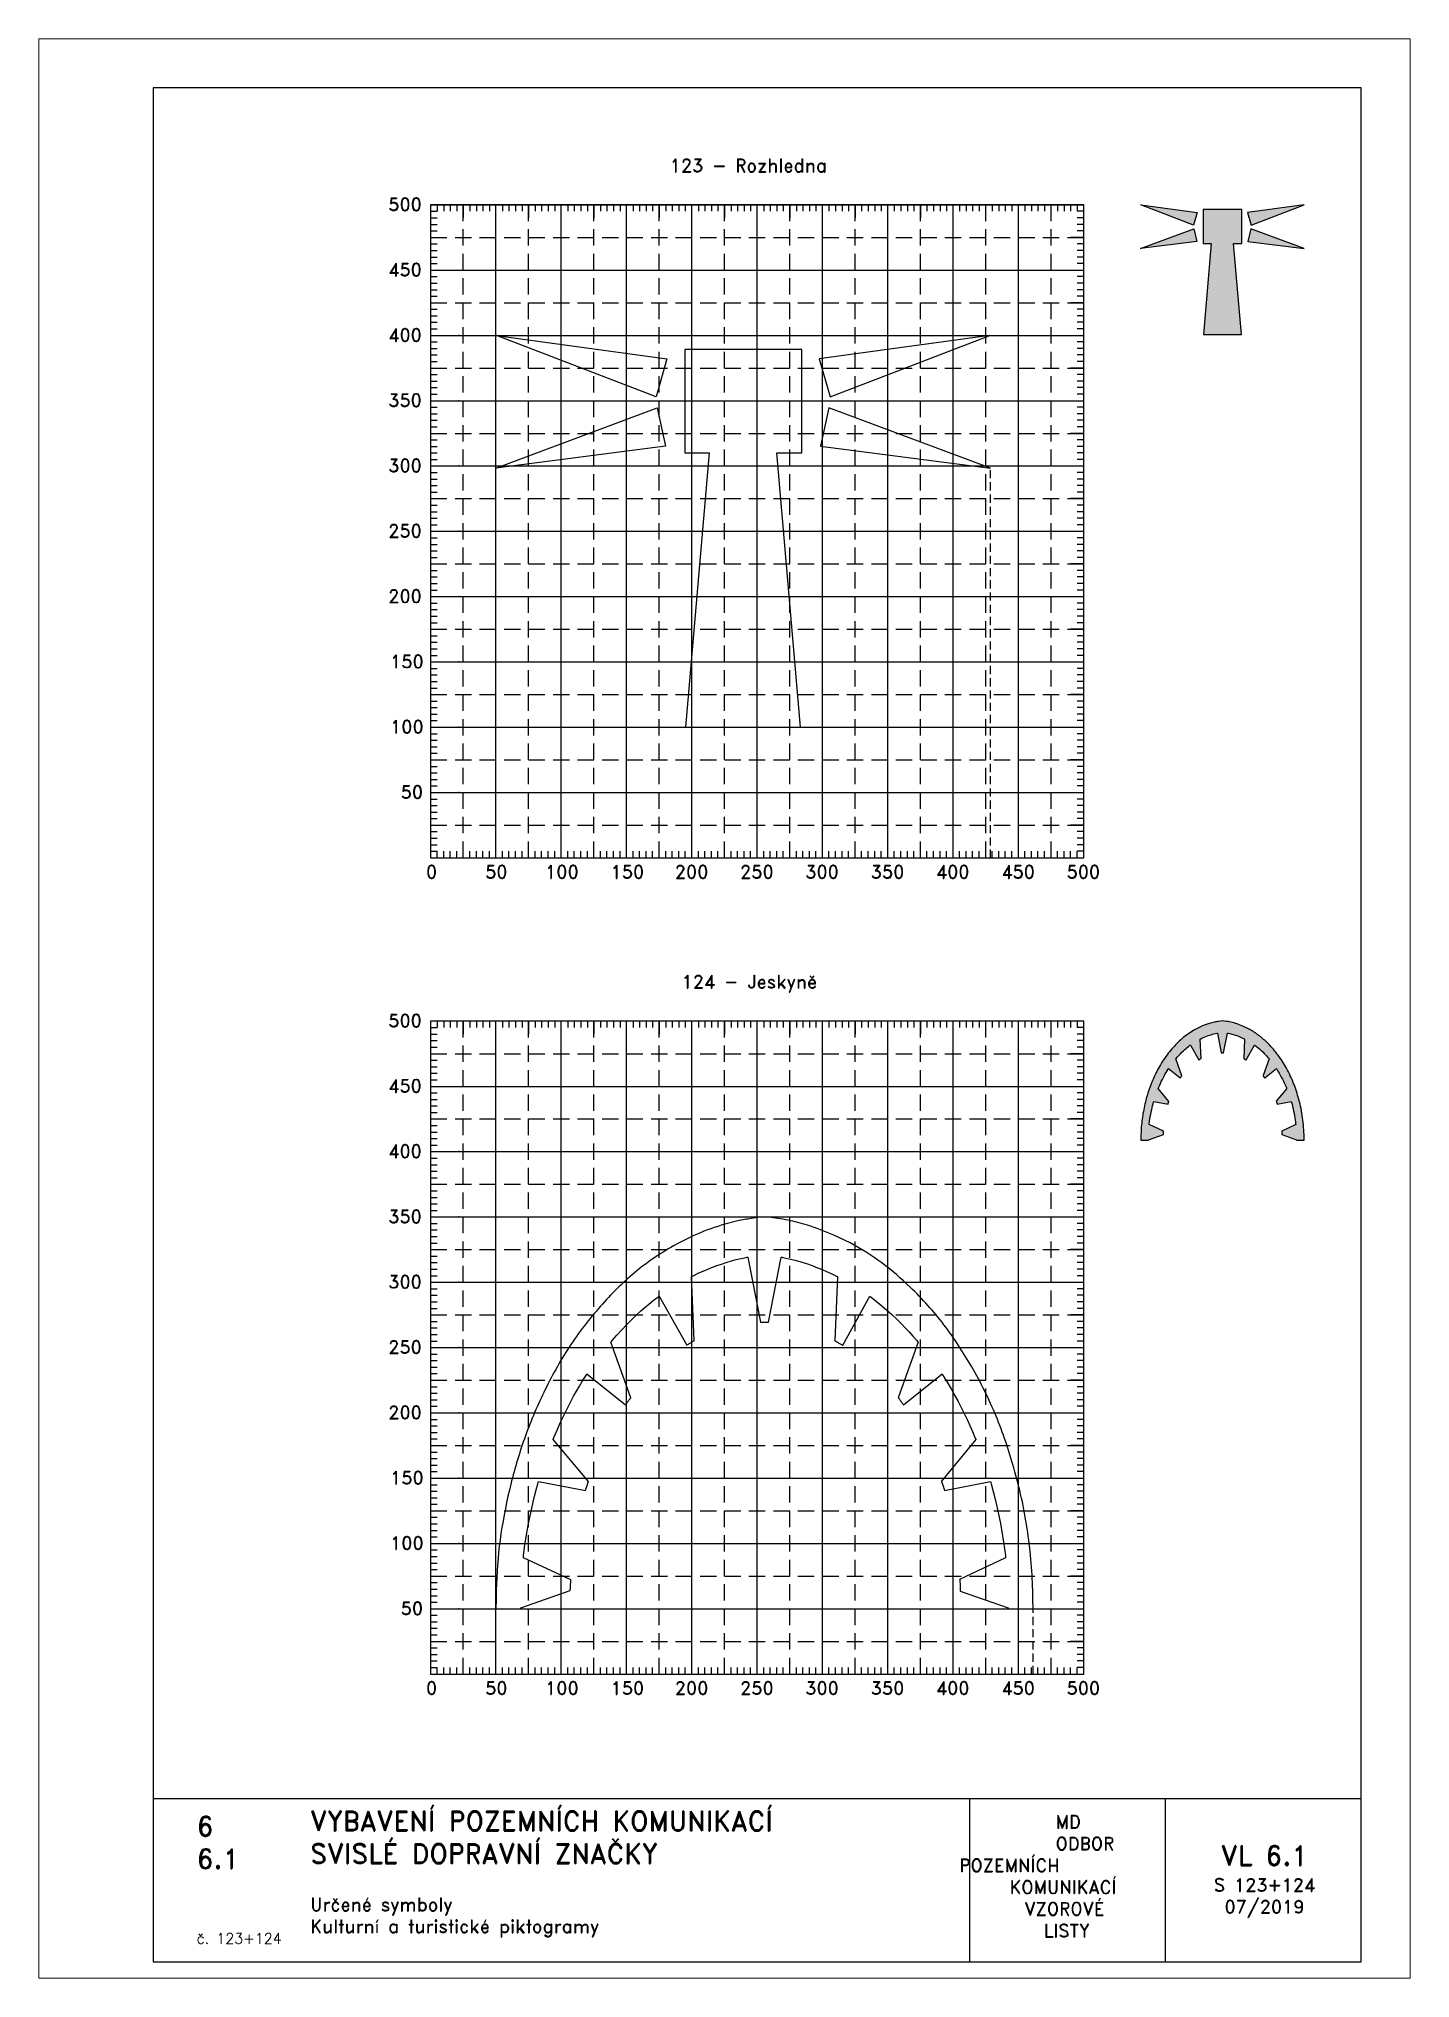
# Paper-space layout '123+124' of a CAD drawing. Header units: millimetres. Extents: x 0 to 210, y 0 to 297.
import ezdxf

# ---------------------------------------------------------------- set-up
doc = ezdxf.new("R2010")
doc.units = ezdxf.units.MM
doc.header["$LTSCALE"] = 5
doc.linetypes.add('ČÁRKOVANÁX2', pattern=[1.5, 1, -0.5])
for name, color, linetype in [('Kóty', 2, 'Continuous'), ('Pomocná', 2, 'Continuous'), ('Rozpiska', 7, 'Continuous'), ('Značka', 7, 'Continuous')]:
    doc.layers.add(name, color=color, linetype=linetype)
doc.layers.add('Rámeček', color=6, linetype='Continuous', plot=False)
doc.styles.get("Standard").update_dxf_attribs({"font": 'romand.shx', "height": 25})

psp = doc.layouts.new('123+124')

# ---------------------------------------------------------------- texts
at = {"layer": 'Kóty', "char_height": 2, "attachment_point": 1}
for s, insert in [('\\pi36.61898;123 - Rozhledna', (60, 278.6)), ('\\pi38.42851;124 - Jeskyně', (60, 153.6))]:
    psp.add_mtext_dynamic_manual_height_columns(s, width=100, gutter_width=125, heights=[0], dxfattribs=dict(at, insert=insert))
at = {"layer": 'Pomocná', "char_height": 2, "attachment_point": 1}
for s, insert in [('\\pi1.41968;500', (52.09, 272.65)), ('\\pi1.41968;450', (52.09, 262.65)), ('\\pi1.41968;400', (52.09, 252.65)), ('\\pi1.41968;350', (52.09, 242.65)), ('\\pi1.41968;300', (52.09, 232.65)), ('\\pi1.41968;250', (52.09, 222.65)), ('\\pi1.41968;200', (52.09, 212.65)), ('\\pi1.70539;150', (52.09, 202.65)), ('\\pi1.70539;100', (52.09, 192.65)), ('\\pi3.32444;50', (52.09, 182.65)), ('\\pi2.6146;0', (56.68, 170.43)), ('\\pi1.66222;50', (66.69, 170.43)), ('\\pi0.85269;100', (76.68, 170.43)), ('\\pi0.85269;150', (86.71, 170.43)), ('\\pi0.70984;200', (96.68, 170.43)), ('\\pi0.70984;250', (106.67, 170.43)), ('\\pi0.70984;300', (116.66, 170.43)), ('\\pi0.70984;350', (126.68, 170.43)), ('\\pi0.70984;400', (136.67, 170.43)), ('\\pi0.70984;450', (146.68, 170.43)), ('\\pi0.70984;500', (156.67, 170.43)), ('\\pi1.41968;500', (52.09, 147.65)), ('\\pi1.41968;450', (52.09, 137.65)), ('\\pi1.41968;400', (52.09, 127.65)), ('\\pi1.41968;350', (52.09, 117.65)), ('\\pi1.41968;300', (52.09, 107.65)), ('\\pi1.41968;250', (52.09, 97.65)), ('\\pi1.41968;200', (52.09, 87.65)), ('\\pi1.70539;150', (52.09, 77.65)), ('\\pi1.70539;100', (52.09, 67.65)), ('\\pi3.32444;50', (52.09, 57.65)), ('\\pi2.6146;0', (56.68, 45.43)), ('\\pi1.66222;50', (66.69, 45.43)), ('\\pi0.85269;100', (76.68, 45.43)), ('\\pi0.85269;150', (86.71, 45.43)), ('\\pi0.70984;200', (96.68, 45.43)), ('\\pi0.70984;250', (106.67, 45.43)), ('\\pi0.70984;300', (116.66, 45.43)), ('\\pi0.70984;350', (126.68, 45.43)), ('\\pi0.70984;400', (136.67, 45.43)), ('\\pi0.70984;450', (146.68, 45.43)), ('\\pi0.70984;500', (156.67, 45.43))]:
    psp.add_mtext_dynamic_manual_height_columns(s, width=6.5625, gutter_width=100, heights=[0], dxfattribs=dict(at, insert=insert))
at = {"layer": 'Rozpiska', "color": 7}
for s, width, heights, insert, char_height, attachment_point in [('6', 149.0422, [0], (24.17, 24.77), 3, 1), ('{\\C6;VYBAVENÍ POZEMNÍCH KOMUNIKACÍ\\P}SVISLÉ DOPRAVNÍ ZNAČKY{\\H1.34524x; }', 149.0422, [0], (41.56, 25.56), 3, 1), ('\\pi14.7414;{\\C6;MD\\P\\pi2.36044;}ODBOR POZEMNÍCH{\\H1.57143x; }\\P\\pi7.69378;KOMUNIKACÍ{\\H1.5x; }\\P\\pi9.97949;{\\C6;VZOROVÉ\\H1.47619x; \\H0.67742x;\\P\\pi12.93187;LISTY\\H1.26984x; }', 33.1018, [0], (140.95, 24.95), 2, 1), ('6.1', 149.0422, [0], (24.17, 19.78), 3, 1), ('{\\H1.5x;\\C6;VL 6.1\\P\\H0.66667x;S 123+124\\H1.66666x; \\H0.6x;\\P07/2019\\H1.80159x; }', 17.5439, [0], (187.69, 14.78), 2, 5), ('{\\C6;Určené symboly\\P}Kulturní a turistické piktogramy{\\H1.83333x; }', 149.0422, [0], (41.56, 12.29), 2, 1), ('{\\C6;č. 123+124}', 18.3305, [2.67], (24.17, 6.88), 1.6, 1)]:
    psp.add_mtext_dynamic_manual_height_columns(s, width=width, gutter_width=100, heights=heights, dxfattribs=dict(at, insert=insert, char_height=char_height, attachment_point=attachment_point))

# ---------------------------------------------------------------- hatches: boundary and pattern name
at = {"layer": 'Značka'}
h = psp.add_hatch(color=249, dxfattribs=at)
h.dxf.hatch_style = 1
h.paths.add_polyline_path([(184.15, 251.73), (182.95, 265.63), (184.22, 265.63), (184.22, 270.86), (178.28, 270.86), (178.28, 265.63), (179.52, 265.63), (178.33, 251.73)])
h.paths.add_polyline_path([(193.74, 271.58), (185.1, 270.39), (185.66, 268.47)])
h.paths.add_polyline_path([(193.78, 264.86), (185.59, 267.91), (185.16, 265.97)])
h.paths.add_polyline_path([(168.74, 271.58), (177.38, 270.39), (176.84, 268.47)])
h.paths.add_polyline_path([(168.72, 264.86), (176.88, 267.91), (177.31, 265.97)])
h = psp.add_hatch(color=249, dxfattribs=at)
h.dxf.hatch_style = 1
edge = h.paths.add_edge_path()
edge.add_line((182.02, 144.73), (182.07, 144.73))
edge.add_line((182.07, 144.73), (182.11, 144.72))
edge.add_line((182.11, 144.72), (182.39, 144.65))
edge.add_line((182.39, 144.65), (182.67, 144.58))
edge.add_line((182.67, 144.58), (182.94, 144.51))
edge.add_line((182.94, 144.51), (183.2, 144.43))
edge.add_line((183.2, 144.43), (183.46, 144.34))
edge.add_line((183.46, 144.34), (183.72, 144.24))
edge.add_line((183.72, 144.24), (183.93, 144.16))
edge.add_line((183.93, 144.16), (184.13, 144.07))
edge.add_line((184.13, 144.07), (184.35, 143.97))
edge.add_line((184.35, 143.97), (184.57, 143.86))
edge.add_line((184.57, 143.86), (184.6, 143.84))
edge.add_line((184.6, 143.84), (184.64, 143.82))
edge.add_line((184.64, 143.82), (184.53, 140.84))
edge.add_line((184.53, 140.84), (184.53, 140.84))
edge.add_line((184.53, 140.84), (184.54, 140.83))
edge.add_line((184.54, 140.83), (184.57, 140.81))
edge.add_line((184.57, 140.81), (184.61, 140.79))
edge.add_line((184.61, 140.79), (184.64, 140.77))
edge.add_line((184.64, 140.77), (184.68, 140.75))
edge.add_line((184.68, 140.75), (184.71, 140.73))
edge.add_line((184.71, 140.73), (184.75, 140.71))
edge.add_line((184.75, 140.71), (184.77, 140.69))
edge.add_line((184.77, 140.69), (184.8, 140.68))
edge.add_line((184.8, 140.68), (184.83, 140.66))
edge.add_line((184.83, 140.66), (184.86, 140.64))
edge.add_line((184.86, 140.64), (184.87, 140.64))
edge.add_line((184.87, 140.64), (184.87, 140.64))
edge.add_line((184.87, 140.64), (184.89, 140.64))
edge.add_line((184.89, 140.64), (186.14, 142.91))
edge.add_line((186.14, 142.91), (186.18, 142.89))
edge.add_line((186.18, 142.89), (186.22, 142.86))
edge.add_line((186.22, 142.86), (186.47, 142.66))
edge.add_line((186.47, 142.66), (186.71, 142.46))
edge.add_line((186.71, 142.46), (186.95, 142.26))
edge.add_line((186.95, 142.26), (187.18, 142.06))
edge.add_line((187.18, 142.06), (187.41, 141.84))
edge.add_line((187.41, 141.84), (187.63, 141.62))
edge.add_line((187.63, 141.62), (187.81, 141.44))
edge.add_line((187.81, 141.44), (187.98, 141.25))
edge.add_line((187.98, 141.25), (188.16, 141.05))
edge.add_line((188.16, 141.05), (188.34, 140.85))
edge.add_line((188.34, 140.85), (188.37, 140.81))
edge.add_line((188.37, 140.81), (188.4, 140.77))
edge.add_line((188.4, 140.77), (187.49, 138.22))
edge.add_line((187.49, 138.22), (187.47, 138.2))
edge.add_line((187.47, 138.2), (187.47, 138.19))
edge.add_line((187.47, 138.19), (187.47, 138.19))
edge.add_line((187.47, 138.19), (187.5, 138.15))
edge.add_line((187.5, 138.15), (187.53, 138.12))
edge.add_line((187.53, 138.12), (187.55, 138.08))
edge.add_line((187.55, 138.08), (187.58, 138.05))
edge.add_line((187.58, 138.05), (187.6, 138.02))
edge.add_line((187.6, 138.02), (187.62, 137.98))
edge.add_line((187.62, 137.98), (187.64, 137.95))
edge.add_line((187.64, 137.95), (187.66, 137.93))
edge.add_line((187.66, 137.93), (187.69, 137.9))
edge.add_line((187.69, 137.9), (187.71, 137.87))
edge.add_line((187.71, 137.87), (187.71, 137.86))
edge.add_line((187.71, 137.86), (187.72, 137.86))
edge.add_line((187.72, 137.86), (189.52, 139.29))
edge.add_line((189.52, 139.29), (189.54, 139.25))
edge.add_line((189.54, 139.25), (189.57, 139.21))
edge.add_line((189.57, 139.21), (189.75, 138.91))
edge.add_line((189.75, 138.91), (189.93, 138.61))
edge.add_line((189.93, 138.61), (190.1, 138.31))
edge.add_line((190.1, 138.31), (190.26, 138.01))
edge.add_line((190.26, 138.01), (190.42, 137.7))
edge.add_line((190.42, 137.7), (190.58, 137.39))
edge.add_line((190.58, 137.39), (190.7, 137.14))
edge.add_line((190.7, 137.14), (190.81, 136.89))
edge.add_line((190.81, 136.89), (190.93, 136.62))
edge.add_line((190.93, 136.62), (191.05, 136.34))
edge.add_line((191.05, 136.34), (191.07, 136.29))
edge.add_line((191.07, 136.29), (191.09, 136.24))
edge.add_line((191.09, 136.24), (189.49, 134.31))
edge.add_line((189.49, 134.31), (189.49, 134.3))
edge.add_line((189.49, 134.3), (189.5, 134.29))
edge.add_line((189.5, 134.29), (189.51, 134.25))
edge.add_line((189.51, 134.25), (189.52, 134.21))
edge.add_line((189.52, 134.21), (189.54, 134.17))
edge.add_line((189.54, 134.17), (189.55, 134.12))
edge.add_line((189.55, 134.12), (189.57, 134.08))
edge.add_line((189.57, 134.08), (189.58, 134.04))
edge.add_line((189.58, 134.04), (189.59, 134))
edge.add_line((189.59, 134), (189.6, 133.97))
edge.add_line((189.6, 133.97), (189.61, 133.93))
edge.add_line((189.61, 133.93), (189.62, 133.89))
edge.add_line((189.62, 133.89), (189.63, 133.88))
edge.add_line((189.63, 133.88), (189.63, 133.87))
edge.add_line((189.63, 133.87), (191.77, 134.28))
edge.add_line((191.77, 134.28), (191.78, 134.23))
edge.add_line((191.78, 134.23), (191.8, 134.18))
edge.add_line((191.8, 134.18), (191.9, 133.83))
edge.add_line((191.9, 133.83), (191.99, 133.47))
edge.add_line((191.99, 133.47), (192.07, 133.12))
edge.add_line((192.07, 133.12), (192.15, 132.76))
edge.add_line((192.15, 132.76), (192.22, 132.41))
edge.add_line((192.22, 132.41), (192.28, 132.05))
edge.add_line((192.28, 132.05), (192.33, 131.76))
edge.add_line((192.33, 131.76), (192.38, 131.47))
edge.add_line((192.38, 131.47), (192.42, 131.15))
edge.add_line((192.42, 131.15), (192.46, 130.84))
edge.add_line((192.46, 130.84), (192.47, 130.79))
edge.add_line((192.47, 130.79), (192.47, 130.73))
edge.add_line((192.47, 130.73), (190.33, 129.73))
edge.add_line((190.33, 129.73), (190.34, 129.72))
edge.add_line((190.34, 129.72), (190.34, 129.71))
edge.add_line((190.34, 129.71), (190.34, 129.66))
edge.add_line((190.34, 129.66), (190.35, 129.6))
edge.add_line((190.35, 129.6), (190.35, 129.54))
edge.add_line((190.35, 129.54), (190.35, 129.49))
edge.add_line((190.35, 129.49), (190.36, 129.44))
edge.add_line((190.36, 129.44), (190.36, 129.38))
edge.add_line((190.36, 129.38), (190.36, 129.34))
edge.add_line((190.36, 129.34), (190.36, 129.29))
edge.add_line((190.36, 129.29), (190.36, 129.25))
edge.add_line((190.36, 129.25), (190.36, 129.2))
edge.add_line((190.36, 129.2), (190.36, 129.19))
edge.add_line((190.36, 129.19), (190.36, 129.18))
edge.add_line((190.36, 129.18), (192.59, 128.41))
edge.add_line((192.59, 128.41), (192.59, 128.4))
edge.add_line((192.59, 128.4), (192.59, 128.39))
edge.add_line((192.59, 128.39), (192.59, 128.39))
edge.add_line((192.59, 128.39), (192.59, 128.38))
edge.add_line((192.59, 128.38), (192.59, 128.37))
edge.add_line((192.59, 128.37), (192.59, 128.36))
edge.add_line((192.59, 128.36), (192.61, 128.36))
edge.add_line((192.61, 128.36), (192.7, 128.36))
edge.add_line((192.7, 128.36), (193.75, 128.36))
edge.add_line((193.75, 128.36), (193.74, 128.79))
edge.add_line((193.74, 128.79), (193.74, 129.22))
edge.add_arc((170.19, 128.56), 23.55, 1.6127, 8.6366)
edge.add_arc((172.27, 128.88), 21.45, 8.6212, 16.3433)
edge.add_arc((173.64, 129.7), 19.91, 15.1974, 22.5486)
edge.add_arc((174.57, 130.09), 18.9, 22.5378, 30.2797)
edge.add_arc((176.03, 131.24), 17.06, 29.4034, 37.2953)
edge.add_arc((177.93, 132.69), 14.67, 37.287, 46.4656)
edge.add_arc((179.04, 134.16), 12.84, 45.5535, 53.3512)
edge.add_arc((180.03, 135.49), 11.18, 53.3484, 62.2822)
edge.add_line((185.23, 145.39), (184.48, 145.76))
edge.add_line((184.48, 145.76), (183.7, 146.07))
edge.add_arc((180.33, 136.71), 9.94, 70.2356, 75.6564)
edge.add_arc((180.74, 138.31), 8.29, 75.654, 82.1479)
edge.add_line((181.87, 146.53), (181.56, 146.57))
edge.add_line((181.56, 146.57), (181.25, 146.6))
edge.add_line((181.25, 146.6), (180.94, 146.57))
edge.add_line((180.94, 146.57), (180.63, 146.53))
edge.add_arc((181.9, 137.82), 8.8, 98.3112, 102.3881)
edge.add_line((180.01, 146.41), (179.4, 146.26))
edge.add_arc((182.19, 136.37), 10.27, 105.7492, 113.3746)
edge.add_arc((182.38, 135.92), 10.76, 113.354, 120.6456)
edge.add_arc((182.78, 134.93), 11.83, 119.8603, 130.5883)
edge.add_arc((184.12, 133.36), 13.88, 130.5607, 139.7171)
edge.add_arc((185.43, 131.86), 15.86, 138.6629, 147.3806)
edge.add_arc((187.22, 130.72), 17.98, 147.3911, 155.0661)
edge.add_arc((188.98, 129.59), 20.05, 154.2744, 160.9667)
edge.add_arc((190.9, 128.93), 22.09, 160.9607, 167.0395)
edge.add_arc((191.27, 128.58), 22.53, 166.3857, 172.3799)
edge.add_arc((189.73, 128.79), 20.97, 172.3965, 178.8263)
edge.add_line((168.77, 129.22), (168.76, 128.79))
edge.add_line((168.76, 128.79), (168.75, 128.36))
edge.add_line((168.75, 128.36), (169.77, 128.36))
edge.add_line((169.77, 128.36), (169.89, 128.36))
edge.add_line((169.89, 128.36), (169.91, 128.36))
edge.add_line((169.91, 128.36), (169.91, 128.37))
edge.add_line((169.91, 128.37), (169.91, 128.38))
edge.add_line((169.91, 128.38), (169.91, 128.38))
edge.add_line((169.91, 128.38), (169.91, 128.39))
edge.add_line((169.91, 128.39), (169.91, 128.39))
edge.add_line((169.91, 128.39), (169.91, 128.4))
edge.add_line((169.91, 128.4), (169.91, 128.4))
edge.add_line((169.91, 128.4), (169.91, 128.41))
edge.add_line((169.91, 128.41), (172.21, 129.21))
edge.add_line((172.21, 129.21), (172.21, 129.21))
edge.add_line((172.21, 129.21), (172.21, 129.22))
edge.add_line((172.21, 129.22), (172.21, 129.27))
edge.add_line((172.21, 129.27), (172.21, 129.32))
edge.add_line((172.21, 129.32), (172.22, 129.38))
edge.add_line((172.22, 129.38), (172.22, 129.43))
edge.add_line((172.22, 129.43), (172.22, 129.48))
edge.add_line((172.22, 129.48), (172.23, 129.53))
edge.add_line((172.23, 129.53), (172.23, 129.57))
edge.add_line((172.23, 129.57), (172.23, 129.61))
edge.add_line((172.23, 129.61), (172.23, 129.65))
edge.add_line((172.23, 129.65), (172.23, 129.69))
edge.add_line((172.23, 129.69), (172.23, 129.7))
edge.add_line((172.23, 129.7), (172.23, 129.71))
edge.add_line((172.23, 129.71), (170.03, 130.73))
edge.add_line((170.03, 130.73), (170.03, 130.79))
edge.add_line((170.03, 130.79), (170.04, 130.84))
edge.add_line((170.04, 130.84), (170.09, 131.23))
edge.add_line((170.09, 131.23), (170.14, 131.61))
edge.add_line((170.14, 131.61), (170.2, 131.97))
edge.add_line((170.2, 131.97), (170.27, 132.34))
edge.add_line((170.27, 132.34), (170.34, 132.69))
edge.add_line((170.34, 132.69), (170.42, 133.05))
edge.add_line((170.42, 133.05), (170.48, 133.33))
edge.add_line((170.48, 133.33), (170.55, 133.6))
edge.add_line((170.55, 133.6), (170.62, 133.89))
edge.add_line((170.62, 133.89), (170.7, 134.18))
edge.add_line((170.7, 134.18), (170.72, 134.23))
edge.add_line((170.72, 134.23), (170.73, 134.28))
edge.add_line((170.73, 134.28), (172.92, 133.87))
edge.add_line((172.92, 133.87), (172.92, 133.88))
edge.add_line((172.92, 133.88), (172.92, 133.89))
edge.add_line((172.92, 133.89), (172.93, 133.93))
edge.add_line((172.93, 133.93), (172.95, 133.97))
edge.add_line((172.95, 133.97), (172.96, 134.01))
edge.add_line((172.96, 134.01), (172.98, 134.05))
edge.add_line((172.98, 134.05), (172.99, 134.1))
edge.add_line((172.99, 134.1), (173, 134.14))
edge.add_line((173, 134.14), (173.02, 134.17))
edge.add_line((173.02, 134.17), (173.03, 134.2))
edge.add_line((173.03, 134.2), (173.04, 134.24))
edge.add_line((173.04, 134.24), (173.05, 134.27))
edge.add_line((173.05, 134.27), (173.05, 134.28))
edge.add_line((173.05, 134.28), (173.05, 134.28))
edge.add_line((173.05, 134.28), (171.41, 136.24))
edge.add_line((171.41, 136.24), (171.43, 136.29))
edge.add_line((171.43, 136.29), (171.45, 136.34))
edge.add_line((171.45, 136.34), (171.59, 136.68))
edge.add_line((171.59, 136.68), (171.74, 137.02))
edge.add_line((171.74, 137.02), (171.89, 137.33))
edge.add_line((171.89, 137.33), (172.05, 137.64))
edge.add_line((172.05, 137.64), (172.2, 137.95))
edge.add_line((172.2, 137.95), (172.37, 138.25))
edge.add_line((172.37, 138.25), (172.5, 138.49))
edge.add_line((172.5, 138.49), (172.64, 138.72))
edge.add_line((172.64, 138.72), (172.78, 138.97))
edge.add_line((172.78, 138.97), (172.93, 139.21))
edge.add_line((172.93, 139.21), (172.96, 139.25))
edge.add_line((172.96, 139.25), (172.98, 139.29))
edge.add_line((172.98, 139.29), (174.78, 137.86))
edge.add_line((174.78, 137.86), (174.79, 137.86))
edge.add_line((174.79, 137.86), (174.79, 137.87))
edge.add_line((174.79, 137.87), (174.82, 137.9))
edge.add_line((174.82, 137.9), (174.85, 137.94))
edge.add_line((174.85, 137.94), (174.87, 137.97))
edge.add_line((174.87, 137.97), (174.89, 138.01))
edge.add_line((174.89, 138.01), (174.92, 138.04))
edge.add_line((174.92, 138.04), (174.94, 138.07))
edge.add_line((174.94, 138.07), (174.96, 138.1))
edge.add_line((174.96, 138.1), (174.98, 138.12))
edge.add_line((174.98, 138.12), (175, 138.14))
edge.add_line((175, 138.14), (175.03, 138.17))
edge.add_line((175.03, 138.17), (175.03, 138.17))
edge.add_line((175.03, 138.17), (175.03, 138.18))
edge.add_line((175.03, 138.18), (174.1, 140.77))
edge.add_line((174.1, 140.77), (174.13, 140.81))
edge.add_line((174.13, 140.81), (174.16, 140.85))
edge.add_line((174.16, 140.85), (174.38, 141.1))
edge.add_line((174.38, 141.1), (174.6, 141.35))
edge.add_line((174.6, 141.35), (174.82, 141.58))
edge.add_line((174.82, 141.58), (175.04, 141.8))
edge.add_line((175.04, 141.8), (175.27, 142.01))
edge.add_line((175.27, 142.01), (175.5, 142.22))
edge.add_line((175.5, 142.22), (175.68, 142.38))
edge.add_line((175.68, 142.38), (175.87, 142.54))
edge.add_line((175.87, 142.54), (176.07, 142.7))
edge.add_line((176.07, 142.7), (176.28, 142.86))
edge.add_line((176.28, 142.86), (176.32, 142.89))
edge.add_line((176.32, 142.89), (176.36, 142.91))
edge.add_line((176.36, 142.91), (177.63, 140.64))
edge.add_line((177.63, 140.64), (177.63, 140.64))
edge.add_line((177.63, 140.64), (177.64, 140.64))
edge.add_line((177.64, 140.64), (177.68, 140.66))
edge.add_line((177.68, 140.66), (177.71, 140.69))
edge.add_line((177.71, 140.69), (177.75, 140.71))
edge.add_line((177.75, 140.71), (177.78, 140.73))
edge.add_line((177.78, 140.73), (177.81, 140.75))
edge.add_line((177.81, 140.75), (177.85, 140.77))
edge.add_line((177.85, 140.77), (177.88, 140.78))
edge.add_line((177.88, 140.78), (177.9, 140.8))
edge.add_line((177.9, 140.8), (177.93, 140.82))
edge.add_line((177.93, 140.82), (177.96, 140.83))
edge.add_line((177.96, 140.83), (177.97, 140.84))
edge.add_line((177.97, 140.84), (177.97, 140.84))
edge.add_line((177.97, 140.84), (177.86, 143.82))
edge.add_line((177.86, 143.82), (177.9, 143.84))
edge.add_line((177.9, 143.84), (177.93, 143.86))
edge.add_line((177.93, 143.86), (178.2, 143.99))
edge.add_line((178.2, 143.99), (178.47, 144.11))
edge.add_line((178.47, 144.11), (178.72, 144.22))
edge.add_line((178.72, 144.22), (178.98, 144.32))
edge.add_line((178.98, 144.32), (179.25, 144.41))
edge.add_line((179.25, 144.41), (179.51, 144.49))
edge.add_line((179.51, 144.49), (179.72, 144.55))
edge.add_line((179.72, 144.55), (179.93, 144.61))
edge.add_line((179.93, 144.61), (180.16, 144.67))
edge.add_line((180.16, 144.67), (180.39, 144.72))
edge.add_line((180.39, 144.72), (180.43, 144.73))
edge.add_line((180.43, 144.73), (180.48, 144.73))
edge.add_line((180.48, 144.73), (181.07, 141.71))
edge.add_line((181.07, 141.71), (181.07, 141.71))
edge.add_line((181.07, 141.71), (181.08, 141.71))
edge.add_line((181.08, 141.71), (181.08, 141.71))
edge.add_line((181.08, 141.71), (181.09, 141.71))
edge.add_line((181.09, 141.71), (181.09, 141.71))
edge.add_line((181.09, 141.71), (181.1, 141.71))
edge.add_line((181.1, 141.71), (181.11, 141.71))
edge.add_line((181.11, 141.71), (181.11, 141.71))
edge.add_line((181.11, 141.71), (181.12, 141.71))
edge.add_line((181.12, 141.71), (181.13, 141.71))
edge.add_line((181.13, 141.71), (181.14, 141.71))
edge.add_line((181.14, 141.71), (181.15, 141.71))
edge.add_line((181.15, 141.71), (181.16, 141.71))
edge.add_line((181.16, 141.71), (181.17, 141.71))
edge.add_line((181.17, 141.71), (181.19, 141.71))
edge.add_line((181.19, 141.71), (181.2, 141.71))
edge.add_line((181.2, 141.71), (181.21, 141.71))
edge.add_line((181.21, 141.71), (181.22, 141.71))
edge.add_line((181.22, 141.71), (181.24, 141.71))
edge.add_line((181.24, 141.71), (181.25, 141.71))
edge.add_line((181.25, 141.71), (181.27, 141.71))
edge.add_line((181.27, 141.71), (181.3, 141.71))
edge.add_line((181.3, 141.71), (181.31, 141.71))
edge.add_line((181.31, 141.71), (181.33, 141.71))
edge.add_line((181.33, 141.71), (181.35, 141.71))
edge.add_line((181.35, 141.71), (181.36, 141.71))
edge.add_line((181.36, 141.71), (181.38, 141.71))
edge.add_line((181.38, 141.71), (181.39, 141.71))
edge.add_line((181.39, 141.71), (181.41, 141.71))
edge.add_line((181.41, 141.71), (181.43, 141.71))
edge.add_line((181.43, 141.71), (182.02, 144.73))

# ---------------------------------------------------------------- linework, layer by layer
for p, q in [((60, 171.58), (65, 171.58)), ((60, 46.58), (65, 46.58))]:
    psp.add_line(p, q)
at = {"layer": 'Kóty'}
psp.add_lwpolyline([(60, 271.58), (160, 271.58), (160, 271.58), (60, 271.58)], close=True, dxfattribs=at)
at = {"layer": 'Pomocná'}
for p, q in [((60, 270.58), (61, 270.58)), ((61, 271.58), (61, 270.58)), ((62, 271.58), (62, 270.58)), ((63, 271.58), (63, 270.58)), ((64, 271.58), (64, 270.58)), ((65, 271.58), (65, 269.58)), ((66, 271.58), (66, 270.58)), ((67, 271.58), (67, 270.58)), ((68, 271.58), (68, 270.58)), ((69, 271.58), (69, 270.58)), ((71, 271.58), (71, 270.58)), ((72, 271.58), (72, 270.58)), ((73, 271.58), (73, 270.58)), ((74, 271.58), (74, 270.58)), ((75, 271.58), (75, 269.58)), ((76, 271.58), (76, 270.58)), ((77, 271.58), (77, 270.58)), ((78, 271.58), (78, 270.58)), ((79, 271.58), (79, 270.58)), ((81, 271.58), (81, 270.58)), ((82, 271.58), (82, 270.58)), ((83, 271.58), (83, 270.58)), ((84, 271.58), (84, 270.58)), ((85, 271.58), (85, 269.58)), ((86, 271.58), (86, 270.58)), ((87, 271.58), (87, 270.58)), ((88, 271.58), (88, 270.58)), ((89, 271.58), (89, 270.58)), ((91, 271.58), (91, 270.58)), ((92, 271.58), (92, 270.58)), ((93, 271.58), (93, 270.58)), ((94, 271.58), (94, 270.58)), ((95, 271.58), (95, 269.58)), ((96, 271.58), (96, 270.58)), ((97, 271.58), (97, 270.58)), ((98, 271.58), (98, 270.58)), ((99, 271.58), (99, 270.58)), ((101, 271.58), (101, 270.58)), ((102, 271.58), (102, 270.58)), ((103, 271.58), (103, 270.58)), ((104, 271.58), (104, 270.58)), ((105, 271.58), (105, 269.58)), ((106, 271.58), (106, 270.58)), ((107, 271.58), (107, 270.58)), ((108, 271.58), (108, 270.58)), ((109, 271.58), (109, 270.58)), ((111, 271.58), (111, 270.58)), ((112, 271.58), (112, 270.58)), ((113, 271.58), (113, 270.58)), ((114, 271.58), (114, 270.58)), ((115, 271.58), (115, 269.58)), ((116, 271.58), (116, 270.58)), ((117, 271.58), (117, 270.58)), ((118, 271.58), (118, 270.58)), ((119, 271.58), (119, 270.58)), ((121, 271.58), (121, 270.58)), ((122, 271.58), (122, 270.58)), ((123, 271.58), (123, 270.58)), ((124, 271.58), (124, 270.58)), ((125, 271.58), (125, 269.58)), ((126, 271.58), (126, 270.58)), ((127, 271.58), (127, 270.58)), ((128, 271.58), (128, 270.58)), ((129, 271.58), (129, 270.58)), ((131, 271.58), (131, 270.58)), ((132, 271.58), (132, 270.58)), ((133, 271.58), (133, 270.58)), ((134, 271.58), (134, 270.58)), ((135, 271.58), (135, 269.58)), ((136, 271.58), (136, 270.58)), ((137, 271.58), (137, 270.58)), ((138, 271.58), (138, 270.58)), ((139, 271.58), (139, 270.58)), ((141, 271.58), (141, 270.58)), ((142, 271.58), (142, 270.58)), ((143, 271.58), (143, 270.58)), ((144, 271.58), (144, 270.58)), ((146, 271.58), (146, 270.58)), ((147, 271.58), (147, 270.58)), ((148, 271.58), (148, 270.58)), ((149, 271.58), (149, 270.58)), ((151, 271.58), (151, 270.58)), ((152, 271.58), (152, 270.58)), ((153, 271.58), (153, 270.58)), ((154, 271.58), (154, 270.58)), ((156, 271.58), (156, 270.58)), ((157, 271.58), (157, 270.58)), ((158, 271.58), (158, 270.58)), ((159, 271.58), (159, 270.58)), ((160, 270.58), (159, 270.58)), ((60, 269.58), (61, 269.58)), ((60, 268.58), (61, 268.58)), ((60, 267.58), (61, 267.58)), ((160, 269.58), (159, 269.58)), ((160, 268.58), (159, 268.58)), ((160, 267.58), (159, 267.58)), ((60, 266.58), (62, 266.58)), ((60, 265.58), (61, 265.58)), ((60, 264.58), (61, 264.58)), ((160, 266.58), (158, 266.58)), ((160, 265.58), (159, 265.58)), ((160, 264.58), (159, 264.58)), ((60, 263.58), (61, 263.58)), ((60, 262.58), (61, 262.58)), ((160, 263.58), (159, 263.58)), ((160, 262.58), (159, 262.58)), ((60, 260.58), (61, 260.58)), ((60, 259.58), (61, 259.58)), ((60, 258.58), (61, 258.58)), ((160, 260.58), (159, 260.58)), ((160, 259.58), (159, 259.58)), ((160, 258.58), (159, 258.58)), ((60, 257.58), (61, 257.58)), ((60, 256.58), (62, 256.58)), ((60, 255.58), (61, 255.58)), ((160, 256.58), (158, 256.58)), ((160, 257.58), (159, 257.58)), ((160, 255.58), (159, 255.58)), ((60, 254.58), (61, 254.58)), ((60, 253.58), (61, 253.58)), ((60, 252.58), (61, 252.58)), ((160, 254.58), (159, 254.58)), ((160, 253.58), (159, 253.58)), ((160, 252.58), (159, 252.58)), ((60, 250.58), (61, 250.58)), ((60, 249.58), (61, 249.58)), ((160, 250.58), (159, 250.58)), ((160, 249.58), (159, 249.58)), ((60, 248.58), (61, 248.58)), ((60, 247.58), (61, 247.58)), ((60, 246.58), (62, 246.58)), ((160, 246.58), (158, 246.58)), ((160, 248.58), (159, 248.58)), ((160, 247.58), (159, 247.58)), ((60, 245.58), (61, 245.58)), ((60, 244.58), (61, 244.58)), ((60, 243.58), (61, 243.58)), ((160, 245.58), (159, 245.58)), ((160, 244.58), (159, 244.58)), ((160, 243.58), (159, 243.58)), ((60, 242.58), (61, 242.58)), ((60, 240.58), (61, 240.58)), ((160, 242.58), (159, 242.58)), ((160, 240.58), (159, 240.58)), ((60, 239.58), (61, 239.58)), ((60, 238.58), (61, 238.58)), ((160, 239.58), (159, 239.58)), ((160, 238.58), (159, 238.58)), ((60, 237.58), (61, 237.58)), ((60, 236.58), (62, 236.58)), ((60, 235.58), (61, 235.58)), ((160, 236.58), (158, 236.58)), ((160, 237.58), (159, 237.58)), ((160, 235.58), (159, 235.58)), ((60, 234.58), (61, 234.58)), ((60, 233.58), (61, 233.58)), ((60, 232.58), (61, 232.58)), ((160, 234.58), (159, 234.58)), ((160, 233.58), (159, 233.58)), ((160, 232.58), (159, 232.58)), ((60, 230.58), (61, 230.58)), ((60, 229.58), (61, 229.58)), ((160, 230.58), (159, 230.58)), ((160, 229.58), (159, 229.58)), ((60, 228.58), (61, 228.58)), ((60, 227.58), (61, 227.58)), ((60, 226.58), (62, 226.58)), ((160, 226.58), (158, 226.58)), ((160, 228.58), (159, 228.58)), ((160, 227.58), (159, 227.58)), ((60, 225.58), (61, 225.58)), ((60, 224.58), (61, 224.58)), ((60, 223.58), (61, 223.58)), ((160, 225.58), (159, 225.58)), ((160, 224.58), (159, 224.58)), ((160, 223.58), (159, 223.58)), ((60, 222.58), (61, 222.58)), ((60, 220.58), (61, 220.58)), ((160, 222.58), (159, 222.58)), ((160, 220.58), (159, 220.58)), ((60, 219.58), (61, 219.58)), ((60, 218.58), (61, 218.58)), ((60, 217.58), (61, 217.58)), ((160, 219.58), (159, 219.58)), ((160, 218.58), (159, 218.58)), ((160, 217.58), (159, 217.58)), ((60, 216.58), (62, 216.58)), ((60, 215.58), (61, 215.58)), ((60, 214.58), (61, 214.58)), ((160, 216.58), (158, 216.58)), ((160, 215.58), (159, 215.58)), ((160, 214.58), (159, 214.58)), ((60, 213.58), (61, 213.58)), ((60, 212.58), (61, 212.58)), ((160, 213.58), (159, 213.58)), ((160, 212.58), (159, 212.58)), ((60, 210.58), (61, 210.58)), ((60, 209.58), (61, 209.58)), ((60, 208.58), (61, 208.58)), ((160, 210.58), (159, 210.58)), ((160, 209.58), (159, 209.58)), ((160, 208.58), (159, 208.58)), ((60, 207.58), (61, 207.58)), ((60, 206.58), (62, 206.58)), ((60, 205.58), (61, 205.58)), ((160, 206.58), (158, 206.58)), ((160, 207.58), (159, 207.58)), ((160, 205.58), (159, 205.58)), ((60, 204.58), (61, 204.58)), ((60, 203.58), (61, 203.58)), ((60, 202.58), (61, 202.58)), ((160, 204.58), (159, 204.58)), ((160, 203.58), (159, 203.58)), ((160, 202.58), (159, 202.58)), ((60, 200.58), (61, 200.58)), ((60, 199.58), (61, 199.58)), ((160, 200.58), (159, 200.58)), ((160, 199.58), (159, 199.58)), ((60, 198.58), (61, 198.58)), ((60, 197.58), (61, 197.58)), ((60, 196.58), (62, 196.58)), ((160, 196.58), (158, 196.58)), ((160, 198.58), (159, 198.58)), ((160, 197.58), (159, 197.58)), ((60, 195.58), (61, 195.58)), ((60, 194.58), (61, 194.58)), ((60, 193.58), (61, 193.58)), ((160, 195.58), (159, 195.58)), ((160, 194.58), (159, 194.58)), ((160, 193.58), (159, 193.58)), ((60, 192.58), (61, 192.58)), ((60, 190.58), (61, 190.58)), ((160, 192.58), (159, 192.58)), ((160, 190.58), (159, 190.58)), ((60, 189.58), (61, 189.58)), ((60, 188.58), (61, 188.58)), ((60, 187.58), (61, 187.58)), ((160, 189.58), (159, 189.58)), ((160, 188.58), (159, 188.58)), ((160, 187.58), (159, 187.58)), ((60, 186.58), (62, 186.58)), ((60, 185.58), (61, 185.58)), ((60, 184.58), (61, 184.58)), ((160, 186.58), (158, 186.58)), ((160, 185.58), (159, 185.58)), ((160, 184.58), (159, 184.58)), ((60, 183.58), (61, 183.58)), ((60, 182.58), (61, 182.58)), ((160, 183.58), (159, 183.58)), ((160, 182.58), (159, 182.58)), ((60, 180.58), (61, 180.58)), ((60, 179.58), (61, 179.58)), ((60, 178.58), (61, 178.58)), ((160, 180.58), (159, 180.58)), ((160, 179.58), (159, 179.58)), ((160, 178.58), (159, 178.58)), ((60, 177.58), (61, 177.58)), ((60, 176.58), (62, 176.58)), ((60, 175.58), (61, 175.58)), ((160, 176.58), (158, 176.58)), ((160, 177.58), (159, 177.58)), ((160, 175.58), (159, 175.58)), ((60, 174.58), (61, 174.58)), ((60, 173.58), (61, 173.58)), ((60, 172.58), (61, 172.58)), ((61, 171.58), (61, 172.58)), ((62, 171.58), (62, 172.58)), ((63, 171.58), (63, 172.58)), ((64, 171.58), (64, 172.58)), ((65, 171.58), (65, 173.58)), ((66, 171.58), (66, 172.58)), ((67, 171.58), (67, 172.58)), ((68, 171.58), (68, 172.58)), ((69, 171.58), (69, 172.58)), ((71, 171.58), (71, 172.58)), ((72, 171.58), (72, 172.58)), ((73, 171.58), (73, 172.58)), ((74, 171.58), (74, 172.58)), ((75, 171.58), (75, 173.58)), ((76, 171.58), (76, 172.58)), ((77, 171.58), (77, 172.58)), ((78, 171.58), (78, 172.58)), ((79, 171.58), (79, 172.58)), ((81, 171.58), (81, 172.58)), ((82, 171.58), (82, 172.58)), ((83, 171.58), (83, 172.58)), ((84, 171.58), (84, 172.58)), ((85, 171.58), (85, 173.58)), ((86, 171.58), (86, 172.58)), ((87, 171.58), (87, 172.58)), ((88, 171.58), (88, 172.58)), ((89, 171.58), (89, 172.58)), ((91, 171.58), (91, 172.58)), ((92, 171.58), (92, 172.58)), ((93, 171.58), (93, 172.58)), ((94, 171.58), (94, 172.58)), ((95, 171.58), (95, 173.58)), ((96, 171.58), (96, 172.58)), ((97, 171.58), (97, 172.58)), ((98, 171.58), (98, 172.58)), ((99, 171.58), (99, 172.58)), ((101, 171.58), (101, 172.58)), ((102, 171.58), (102, 172.58)), ((103, 171.58), (103, 172.58)), ((104, 171.58), (104, 172.58)), ((105, 171.58), (105, 173.58)), ((106, 171.58), (106, 172.58)), ((107, 171.58), (107, 172.58)), ((108, 171.58), (108, 172.58)), ((109, 171.58), (109, 172.58)), ((111, 171.58), (111, 172.58)), ((112, 171.58), (112, 172.58)), ((113, 171.58), (113, 172.58)), ((114, 171.58), (114, 172.58)), ((115, 171.58), (115, 173.58)), ((116, 171.58), (116, 172.58)), ((117, 171.58), (117, 172.58)), ((118, 171.58), (118, 172.58)), ((119, 171.58), (119, 172.58)), ((121, 171.58), (121, 172.58)), ((122, 171.58), (122, 172.58)), ((123, 171.58), (123, 172.58)), ((124, 171.58), (124, 172.58)), ((125, 171.58), (125, 173.58)), ((126, 171.58), (126, 172.58)), ((127, 171.58), (127, 172.58)), ((128, 171.58), (128, 172.58)), ((129, 171.58), (129, 172.58)), ((131, 171.58), (131, 172.58)), ((132, 171.58), (132, 172.58)), ((133, 171.58), (133, 172.58)), ((134, 171.58), (134, 172.58)), ((135, 171.58), (135, 173.58)), ((136, 171.58), (136, 172.58)), ((137, 171.58), (137, 172.58)), ((138, 171.58), (138, 172.58)), ((139, 171.58), (139, 172.58)), ((141, 171.58), (141, 172.58)), ((142, 171.58), (142, 172.58)), ((143, 171.58), (143, 172.58)), ((144, 171.58), (144, 172.58)), ((145, 171.58), (145, 173.58)), ((146, 171.58), (146, 172.58)), ((147, 171.58), (147, 172.58)), ((148, 171.58), (148, 172.58)), ((149, 171.58), (149, 172.58)), ((151, 171.58), (151, 172.58)), ((152, 171.58), (152, 172.58)), ((153, 171.58), (153, 172.58)), ((154, 171.58), (154, 172.58)), ((155, 171.58), (155, 173.58)), ((156, 171.58), (156, 172.58)), ((157, 171.58), (157, 172.58)), ((158, 171.58), (158, 172.58)), ((160, 174.58), (159, 174.58)), ((160, 173.58), (159, 173.58)), ((160, 172.58), (159, 172.58)), ((159, 171.58), (159, 172.58)), ((60, 145.58), (61, 145.58)), ((61, 146.58), (61, 145.58)), ((62, 146.58), (62, 145.58)), ((63, 146.58), (63, 145.58)), ((64, 146.58), (64, 145.58)), ((65, 146.58), (65, 144.58)), ((66, 146.58), (66, 145.58)), ((67, 146.58), (67, 145.58)), ((68, 146.58), (68, 145.58)), ((69, 146.58), (69, 145.58)), ((71, 146.58), (71, 145.58)), ((72, 146.58), (72, 145.58)), ((73, 146.58), (73, 145.58)), ((74, 146.58), (74, 145.58)), ((75, 146.58), (75, 144.58)), ((76, 146.58), (76, 145.58)), ((77, 146.58), (77, 145.58)), ((78, 146.58), (78, 145.58)), ((79, 146.58), (79, 145.58)), ((81, 146.58), (81, 145.58)), ((82, 146.58), (82, 145.58)), ((83, 146.58), (83, 145.58)), ((84, 146.58), (84, 145.58)), ((85, 146.58), (85, 144.58)), ((86, 146.58), (86, 145.58)), ((87, 146.58), (87, 145.58)), ((88, 146.58), (88, 145.58)), ((89, 146.58), (89, 145.58)), ((91, 146.58), (91, 145.58)), ((92, 146.58), (92, 145.58)), ((93, 146.58), (93, 145.58)), ((94, 146.58), (94, 145.58)), ((95, 146.58), (95, 144.58)), ((96, 146.58), (96, 145.58)), ((97, 146.58), (97, 145.58)), ((98, 146.58), (98, 145.58)), ((99, 146.58), (99, 145.58)), ((101, 146.58), (101, 145.58)), ((102, 146.58), (102, 145.58)), ((103, 146.58), (103, 145.58)), ((104, 146.58), (104, 145.58)), ((105, 146.58), (105, 144.58)), ((106, 146.58), (106, 145.58)), ((107, 146.58), (107, 145.58)), ((108, 146.58), (108, 145.58)), ((109, 146.58), (109, 145.58)), ((111, 146.58), (111, 145.58)), ((112, 146.58), (112, 145.58)), ((113, 146.58), (113, 145.58)), ((114, 146.58), (114, 145.58)), ((115, 146.58), (115, 144.58)), ((116, 146.58), (116, 145.58)), ((117, 146.58), (117, 145.58)), ((118, 146.58), (118, 145.58)), ((119, 146.58), (119, 145.58)), ((121, 146.58), (121, 145.58)), ((122, 146.58), (122, 145.58)), ((123, 146.58), (123, 145.58)), ((124, 146.58), (124, 145.58)), ((125, 146.58), (125, 144.58)), ((126, 146.58), (126, 145.58)), ((127, 146.58), (127, 145.58)), ((128, 146.58), (128, 145.58)), ((129, 146.58), (129, 145.58)), ((131, 146.58), (131, 145.58)), ((132, 146.58), (132, 145.58)), ((133, 146.58), (133, 145.58)), ((134, 146.58), (134, 145.58)), ((135, 146.58), (135, 144.58)), ((136, 146.58), (136, 145.58)), ((137, 146.58), (137, 145.58)), ((138, 146.58), (138, 145.58)), ((139, 146.58), (139, 145.58)), ((141, 146.58), (141, 145.58)), ((142, 146.58), (142, 145.58)), ((143, 146.58), (143, 145.58)), ((144, 146.58), (144, 145.58)), ((146, 146.58), (146, 145.58)), ((147, 146.58), (147, 145.58)), ((148, 146.58), (148, 145.58)), ((149, 146.58), (149, 145.58)), ((151, 146.58), (151, 145.58)), ((152, 146.58), (152, 145.58)), ((153, 146.58), (153, 145.58)), ((154, 146.58), (154, 145.58)), ((156, 146.58), (156, 145.58)), ((157, 146.58), (157, 145.58)), ((158, 146.58), (158, 145.58)), ((159, 146.58), (159, 145.58)), ((160, 145.58), (159, 145.58)), ((60, 144.58), (61, 144.58)), ((60, 143.58), (61, 143.58)), ((60, 142.58), (61, 142.58)), ((160, 144.58), (159, 144.58)), ((160, 143.58), (159, 143.58)), ((160, 142.58), (159, 142.58)), ((60, 141.58), (62, 141.58)), ((60, 140.58), (61, 140.58)), ((160, 141.58), (158, 141.58)), ((160, 140.58), (159, 140.58)), ((60, 139.58), (61, 139.58)), ((60, 138.58), (61, 138.58)), ((60, 137.58), (61, 137.58)), ((160, 139.58), (159, 139.58)), ((160, 138.58), (159, 138.58)), ((160, 137.58), (159, 137.58)), ((60, 135.58), (61, 135.58)), ((60, 134.58), (61, 134.58)), ((160, 135.58), (159, 135.58)), ((160, 134.58), (159, 134.58)), ((60, 133.58), (61, 133.58)), ((60, 132.58), (61, 132.58)), ((60, 131.58), (62, 131.58)), ((160, 131.58), (158, 131.58)), ((160, 133.58), (159, 133.58)), ((160, 132.58), (159, 132.58)), ((60, 130.58), (61, 130.58)), ((60, 129.58), (61, 129.58)), ((60, 128.58), (61, 128.58)), ((160, 130.58), (159, 130.58)), ((160, 129.58), (159, 129.58)), ((160, 128.58), (159, 128.58)), ((60, 127.58), (61, 127.58)), ((60, 125.58), (61, 125.58)), ((160, 127.58), (159, 127.58)), ((160, 125.58), (159, 125.58)), ((60, 124.58), (61, 124.58)), ((60, 123.58), (61, 123.58)), ((60, 122.58), (61, 122.58)), ((160, 124.58), (159, 124.58)), ((160, 123.58), (159, 123.58)), ((160, 122.58), (159, 122.58)), ((60, 121.58), (62, 121.58)), ((60, 120.58), (61, 120.58)), ((60, 119.58), (61, 119.58)), ((160, 121.58), (158, 121.58)), ((160, 120.58), (159, 120.58)), ((160, 119.58), (159, 119.58)), ((60, 118.58), (61, 118.58)), ((60, 117.58), (61, 117.58)), ((160, 118.58), (159, 118.58)), ((160, 117.58), (159, 117.58)), ((60, 115.58), (61, 115.58)), ((60, 114.58), (61, 114.58)), ((60, 113.58), (61, 113.58)), ((160, 115.58), (159, 115.58)), ((160, 114.58), (159, 114.58)), ((160, 113.58), (159, 113.58)), ((60, 112.58), (61, 112.58)), ((60, 111.58), (62, 111.58)), ((60, 110.58), (61, 110.58)), ((160, 111.58), (158, 111.58)), ((160, 112.58), (159, 112.58)), ((160, 110.58), (159, 110.58)), ((60, 109.58), (61, 109.58)), ((60, 108.58), (61, 108.58)), ((60, 107.58), (61, 107.58)), ((160, 109.58), (159, 109.58)), ((160, 108.58), (159, 108.58)), ((160, 107.58), (159, 107.58)), ((60, 105.58), (61, 105.58)), ((60, 104.58), (61, 104.58)), ((160, 105.58), (159, 105.58)), ((160, 104.58), (159, 104.58)), ((60, 103.58), (61, 103.58)), ((60, 102.58), (61, 102.58)), ((60, 101.58), (62, 101.58)), ((160, 101.58), (158, 101.58)), ((160, 103.58), (159, 103.58)), ((160, 102.58), (159, 102.58)), ((60, 100.58), (61, 100.58)), ((60, 99.58), (61, 99.58)), ((60, 98.58), (61, 98.58)), ((160, 100.58), (159, 100.58)), ((160, 99.58), (159, 99.58)), ((160, 98.58), (159, 98.58)), ((60, 97.58), (61, 97.58)), ((60, 95.58), (61, 95.58)), ((160, 97.58), (159, 97.58)), ((160, 95.58), (159, 95.58)), ((60, 94.58), (61, 94.58)), ((60, 93.58), (61, 93.58)), ((60, 92.58), (61, 92.58)), ((160, 94.58), (159, 94.58)), ((160, 93.58), (159, 93.58)), ((160, 92.58), (159, 92.58)), ((60, 91.58), (62, 91.58)), ((60, 90.58), (61, 90.58)), ((60, 89.58), (61, 89.58)), ((160, 91.58), (158, 91.58)), ((160, 90.58), (159, 90.58)), ((160, 89.58), (159, 89.58)), ((60, 88.58), (61, 88.58)), ((60, 87.58), (61, 87.58)), ((160, 88.58), (159, 88.58)), ((160, 87.58), (159, 87.58)), ((60, 85.58), (61, 85.58)), ((60, 84.58), (61, 84.58)), ((60, 83.58), (61, 83.58)), ((160, 85.58), (159, 85.58)), ((160, 84.58), (159, 84.58)), ((160, 83.58), (159, 83.58)), ((60, 82.58), (61, 82.58)), ((60, 81.58), (62, 81.58)), ((60, 80.58), (61, 80.58)), ((160, 81.58), (158, 81.58)), ((160, 82.58), (159, 82.58)), ((160, 80.58), (159, 80.58)), ((60, 79.58), (61, 79.58)), ((60, 78.58), (61, 78.58)), ((60, 77.58), (61, 77.58)), ((160, 79.58), (159, 79.58)), ((160, 78.58), (159, 78.58)), ((160, 77.58), (159, 77.58)), ((60, 75.58), (61, 75.58)), ((60, 74.58), (61, 74.58)), ((160, 75.58), (159, 75.58)), ((160, 74.58), (159, 74.58)), ((60, 73.58), (61, 73.58)), ((60, 72.58), (61, 72.58)), ((60, 71.58), (62, 71.58)), ((160, 71.58), (158, 71.58)), ((160, 73.58), (159, 73.58)), ((160, 72.58), (159, 72.58)), ((60, 70.58), (61, 70.58)), ((60, 69.58), (61, 69.58)), ((60, 68.58), (61, 68.58)), ((160, 70.58), (159, 70.58)), ((160, 69.58), (159, 69.58)), ((160, 68.58), (159, 68.58)), ((60, 67.58), (61, 67.58)), ((60, 65.58), (61, 65.58)), ((160, 67.58), (159, 67.58)), ((160, 65.58), (159, 65.58)), ((60, 64.58), (61, 64.58)), ((60, 63.58), (61, 63.58)), ((60, 62.58), (61, 62.58)), ((160, 64.58), (159, 64.58)), ((160, 63.58), (159, 63.58)), ((160, 62.58), (159, 62.58)), ((60, 61.58), (62, 61.58)), ((60, 60.58), (61, 60.58)), ((60, 59.58), (61, 59.58)), ((160, 61.58), (158, 61.58)), ((160, 60.58), (159, 60.58)), ((160, 59.58), (159, 59.58)), ((60, 58.58), (61, 58.58)), ((60, 57.58), (61, 57.58)), ((65, 56.58), (135.19, 56.58)), ((160, 58.58), (159, 58.58)), ((160, 57.58), (159, 57.58)), ((60, 55.58), (61, 55.58)), ((60, 54.58), (61, 54.58)), ((60, 53.58), (61, 53.58)), ((160, 55.58), (159, 55.58)), ((160, 54.58), (159, 54.58)), ((160, 53.58), (159, 53.58)), ((60, 52.58), (61, 52.58)), ((60, 51.58), (62, 51.58)), ((60, 50.58), (61, 50.58)), ((160, 51.58), (158, 51.58)), ((160, 52.58), (159, 52.58)), ((160, 50.58), (159, 50.58)), ((60, 49.58), (61, 49.58)), ((60, 48.58), (61, 48.58)), ((60, 47.58), (61, 47.58)), ((61, 46.58), (61, 47.58)), ((62, 46.58), (62, 47.58)), ((63, 46.58), (63, 47.58)), ((64, 46.58), (64, 47.58)), ((65, 46.58), (65, 48.58)), ((66, 46.58), (66, 47.58)), ((67, 46.58), (67, 47.58)), ((68, 46.58), (68, 47.58)), ((69, 46.58), (69, 47.58)), ((71, 46.58), (71, 47.58)), ((72, 46.58), (72, 47.58)), ((73, 46.58), (73, 47.58)), ((74, 46.58), (74, 47.58)), ((75, 46.58), (75, 48.58)), ((76, 46.58), (76, 47.58)), ((77, 46.58), (77, 47.58)), ((78, 46.58), (78, 47.58)), ((79, 46.58), (79, 47.58)), ((81, 46.58), (81, 47.58)), ((82, 46.58), (82, 47.58)), ((83, 46.58), (83, 47.58)), ((84, 46.58), (84, 47.58)), ((85, 46.58), (85, 48.58)), ((86, 46.58), (86, 47.58)), ((87, 46.58), (87, 47.58)), ((88, 46.58), (88, 47.58)), ((89, 46.58), (89, 47.58)), ((91, 46.58), (91, 47.58)), ((92, 46.58), (92, 47.58)), ((93, 46.58), (93, 47.58)), ((94, 46.58), (94, 47.58)), ((95, 46.58), (95, 48.58)), ((96, 46.58), (96, 47.58)), ((97, 46.58), (97, 47.58)), ((98, 46.58), (98, 47.58)), ((99, 46.58), (99, 47.58)), ((101, 46.58), (101, 47.58)), ((102, 46.58), (102, 47.58)), ((103, 46.58), (103, 47.58)), ((104, 46.58), (104, 47.58)), ((105, 46.58), (105, 48.58)), ((106, 46.58), (106, 47.58)), ((107, 46.58), (107, 47.58)), ((108, 46.58), (108, 47.58)), ((109, 46.58), (109, 47.58)), ((111, 46.58), (111, 47.58)), ((112, 46.58), (112, 47.58)), ((113, 46.58), (113, 47.58)), ((114, 46.58), (114, 47.58)), ((115, 46.58), (115, 48.58)), ((116, 46.58), (116, 47.58)), ((117, 46.58), (117, 47.58)), ((118, 46.58), (118, 47.58)), ((119, 46.58), (119, 47.58)), ((121, 46.58), (121, 47.58)), ((122, 46.58), (122, 47.58)), ((123, 46.58), (123, 47.58)), ((124, 46.58), (124, 47.58)), ((125, 46.58), (125, 48.58)), ((126, 46.58), (126, 47.58)), ((127, 46.58), (127, 47.58)), ((128, 46.58), (128, 47.58)), ((129, 46.58), (129, 47.58)), ((131, 46.58), (131, 47.58)), ((132, 46.58), (132, 47.58)), ((133, 46.58), (133, 47.58)), ((134, 46.58), (134, 47.58)), ((135, 46.58), (135, 48.58)), ((136, 46.58), (136, 47.58)), ((137, 46.58), (137, 47.58)), ((138, 46.58), (138, 47.58)), ((139, 46.58), (139, 47.58)), ((141, 46.58), (141, 47.58)), ((142, 46.58), (142, 47.58)), ((143, 46.58), (143, 47.58)), ((144, 46.58), (144, 47.58)), ((145, 46.58), (145, 48.58)), ((146, 46.58), (146, 47.58)), ((147, 46.58), (147, 47.58)), ((148, 46.58), (148, 47.58)), ((149, 46.58), (149, 47.58)), ((151, 46.58), (151, 47.58)), ((152, 46.58), (152, 47.58)), ((153, 46.58), (153, 47.58)), ((154, 46.58), (154, 47.58)), ((155, 46.58), (155, 48.58)), ((156, 46.58), (156, 47.58)), ((157, 46.58), (157, 47.58)), ((158, 46.58), (158, 47.58)), ((160, 49.58), (159, 49.58)), ((160, 48.58), (159, 48.58)), ((160, 47.58), (159, 47.58)), ((159, 46.58), (159, 47.58))]:
    psp.add_line(p, q, dxfattribs=at)
at = {"layer": 'Pomocná', "linetype": 'ČÁRKOVANÁX2', "ltscale": 0.5}
for p, q in [((65, 171.58), (65, 271.58)), ((75, 171.58), (75, 271.58)), ((85, 171.58), (85, 271.58)), ((95, 171.58), (95, 271.58)), ((105, 171.58), (105, 271.58)), ((115, 171.58), (115, 271.58)), ((125, 171.58), (125, 271.58)), ((135, 171.58), (135, 271.58)), ((145, 171.58), (145, 271.58)), ((155, 171.58), (155, 271.58)), ((60, 266.58), (160, 266.58)), ((60, 256.58), (160, 256.58)), ((60, 246.58), (160, 246.58)), ((60, 236.58), (160, 236.58)), ((60, 226.58), (160, 226.58)), ((60, 216.58), (160, 216.58)), ((60, 206.58), (160, 206.58)), ((60, 196.58), (160, 196.58)), ((60, 186.58), (160, 186.58)), ((60, 176.58), (160, 176.58)), ((65, 46.58), (65, 146.58)), ((75, 46.58), (75, 146.58)), ((85, 46.58), (85, 146.58)), ((95, 46.58), (95, 146.58)), ((105, 46.58), (105, 146.58)), ((115, 46.58), (115, 146.58)), ((125, 46.58), (125, 146.58)), ((135, 46.58), (135, 146.58)), ((145, 46.58), (145, 146.58)), ((155, 46.58), (155, 146.58)), ((60, 141.58), (160, 141.58)), ((60, 131.58), (160, 131.58)), ((60, 121.58), (160, 121.58)), ((60, 111.58), (160, 111.58)), ((60, 101.58), (160, 101.58)), ((60, 91.58), (160, 91.58)), ((60, 81.58), (160, 81.58)), ((60, 71.58), (160, 71.58)), ((60, 61.58), (160, 61.58)), ((60, 51.58), (160, 51.58))]:
    psp.add_line(p, q, dxfattribs=at)
at = {"layer": 'Pomocná', "color": 6}
for p, q in [((70, 171.58), (70, 271.58)), ((80, 171.58), (80, 271.58)), ((90, 171.58), (90, 271.58)), ((100, 171.58), (100, 271.58)), ((110, 171.58), (110, 271.58)), ((120, 171.58), (120, 271.58)), ((130, 171.58), (130, 271.58)), ((140, 171.58), (140, 271.58)), ((150, 171.58), (150, 271.58)), ((60, 261.58), (160, 261.58)), ((60, 251.58), (160, 251.58)), ((60, 241.58), (160, 241.58)), ((60, 231.58), (160, 231.58)), ((60, 221.58), (160, 221.58)), ((60, 211.58), (160, 211.58)), ((60, 201.58), (160, 201.58)), ((60, 191.58), (160, 191.58)), ((60, 181.58), (160, 181.58)), ((70, 46.58), (70, 146.58)), ((80, 46.58), (80, 146.58)), ((90, 46.58), (90, 146.58)), ((100, 46.58), (100, 146.58)), ((110, 46.58), (110, 146.58)), ((120, 46.58), (120, 146.58)), ((130, 46.58), (130, 146.58)), ((140, 46.58), (140, 146.58)), ((150, 46.58), (150, 146.58)), ((60, 136.58), (160, 136.58)), ((60, 126.58), (160, 126.58)), ((60, 116.58), (160, 116.58)), ((60, 106.58), (160, 106.58)), ((60, 96.58), (160, 96.58)), ((60, 86.58), (160, 86.58)), ((60, 76.58), (160, 76.58)), ((60, 66.58), (160, 66.58)), ((60, 56.58), (160, 56.58))]:
    psp.add_line(p, q, dxfattribs=at)
at = {"layer": 'Pomocná', "linetype": 'ČÁRKOVANÁX2', "ltscale": 0.25}
for p, q in [((145.75, 171.58), (145.75, 231.27)), ((152.25, 46.58), (152.25, 56.58))]:
    psp.add_line(p, q, dxfattribs=at)
at = {"layer": 'Pomocná', "color": 7}
for points in [[(60, 171.58), (160, 171.58), (160, 271.58), (60, 271.58)], [(60, 46.58), (160, 46.58), (160, 146.58), (60, 146.58)]]:
    psp.add_lwpolyline(points, close=True, dxfattribs=at)
at = {"layer": 'Pomocná'}
for p in [(64.31, 251.58), (64.31, 241.58), (64.31, 231.58), (64.31, 221.58), (64.31, 211.58), (64.31, 201.58), (64.31, 191.58), (64.31, 181.58), (64.31, 126.58), (64.31, 116.58), (64.31, 106.58), (64.31, 96.58), (64.31, 86.58), (64.31, 76.58), (64.31, 66.58), (64.31, 56.58)]:
    psp.add_point(p, dxfattribs=at)
at = {"layer": 'Rozpiska', "color": 7}
for p, q in [((17.5, 27.5), (202.5, 27.5)), ((142.5, 27.5), (142.5, 2.5)), ((172.5, 27.5), (172.5, 2.5))]:
    psp.add_line(p, q, dxfattribs=at)
psp.add_lwpolyline([(17.5, 2.5), (202.5, 2.5), (202.5, 289.5), (17.5, 289.5)], close=True, dxfattribs=at)
at = {"layer": 'Značka', "color": 249}
for points in [[(168.74, 271.58), (177.38, 270.39), (176.84, 268.47), (168.74, 271.58)], [(184.15, 251.73), (182.95, 265.63), (184.22, 265.63), (184.22, 270.86), (178.28, 270.86), (178.28, 265.63), (179.52, 265.63), (178.33, 251.73), (184.15, 251.73)], [(193.74, 271.58), (185.1, 270.39), (185.66, 268.47), (193.74, 271.58)], [(168.72, 264.86), (176.88, 267.91), (177.31, 265.97), (168.72, 264.86)], [(193.78, 264.86), (185.59, 267.91), (185.16, 265.97), (193.78, 264.86)]]:
    psp.add_lwpolyline(points, dxfattribs=at)
at = {"layer": 'Značka', "color": 60}
for points in [[(70.07, 251.58), (96.18, 247.97), (94.54, 242.18), (70.07, 251.58)], [(145.61, 251.58), (119.5, 247.97), (121.2, 242.18), (145.61, 251.58)], [(116.64, 191.58), (113.02, 233.58), (116.84, 233.58), (116.84, 249.4), (98.91, 249.4), (98.91, 233.58), (102.66, 233.58), (99.04, 191.58), (116.64, 191.58)], [(70, 231.27), (94.68, 240.47), (95.98, 234.61), (70, 231.27)], [(145.75, 231.27), (121, 240.47), (119.7, 234.61), (145.75, 231.27)]]:
    psp.add_lwpolyline(points, dxfattribs=at)
at = {"layer": 'Značka', "color": 249}
psp.add_lwpolyline([(182.02, 144.73), (182.07, 144.73), (182.11, 144.72), (182.39, 144.65), (182.67, 144.58), (182.94, 144.51), (183.2, 144.43), (183.46, 144.34), (183.72, 144.24), (183.93, 144.16), (184.13, 144.07), (184.35, 143.97), (184.57, 143.86), (184.6, 143.84), (184.64, 143.82), (184.53, 140.84), (184.53, 140.84), (184.54, 140.83), (184.57, 140.81), (184.61, 140.79), (184.64, 140.77), (184.68, 140.75), (184.71, 140.73), (184.75, 140.71), (184.77, 140.69), (184.8, 140.68), (184.83, 140.66), (184.86, 140.64), (184.87, 140.64), (184.87, 140.64), (184.89, 140.64), (186.14, 142.91), (186.18, 142.89), (186.22, 142.86), (186.47, 142.66), (186.71, 142.46), (186.95, 142.26), (187.18, 142.06), (187.41, 141.84), (187.63, 141.62), (187.81, 141.44), (187.98, 141.25), (188.16, 141.05), (188.34, 140.85), (188.37, 140.81), (188.4, 140.77), (187.49, 138.22), (187.47, 138.2), (187.47, 138.19), (187.47, 138.19), (187.5, 138.15), (187.53, 138.12), (187.55, 138.08), (187.58, 138.05), (187.6, 138.02), (187.62, 137.98), (187.64, 137.95), (187.66, 137.93), (187.69, 137.9), (187.71, 137.87), (187.71, 137.86), (187.72, 137.86), (189.52, 139.29), (189.54, 139.25), (189.57, 139.21), (189.75, 138.91), (189.93, 138.61), (190.1, 138.31), (190.26, 138.01), (190.42, 137.7), (190.58, 137.39), (190.7, 137.14), (190.81, 136.89), (190.93, 136.62), (191.05, 136.34), (191.07, 136.29), (191.09, 136.24), (189.49, 134.31), (189.49, 134.3), (189.5, 134.29), (189.51, 134.25), (189.52, 134.21), (189.54, 134.17), (189.55, 134.12), (189.57, 134.08), (189.58, 134.04), (189.59, 134), (189.6, 133.97), (189.61, 133.93), (189.62, 133.89), (189.63, 133.88), (189.63, 133.87), (191.77, 134.28), (191.78, 134.23), (191.8, 134.18), (191.9, 133.83), (191.99, 133.47), (192.07, 133.12), (192.15, 132.76), (192.22, 132.41), (192.28, 132.05), (192.33, 131.76), (192.38, 131.47), (192.42, 131.15), (192.46, 130.84), (192.47, 130.79), (192.47, 130.73), (190.33, 129.73), (190.34, 129.72), (190.34, 129.71), (190.34, 129.66), (190.35, 129.6), (190.35, 129.54), (190.35, 129.49), (190.36, 129.44), (190.36, 129.38), (190.36, 129.34), (190.36, 129.29), (190.36, 129.25), (190.36, 129.2), (190.36, 129.19), (190.36, 129.18), (192.59, 128.41), (192.59, 128.4), (192.59, 128.39), (192.59, 128.39), (192.59, 128.38), (192.59, 128.37), (192.59, 128.36), (192.61, 128.36), (192.7, 128.36), (193.75, 128.36), (193.74, 128.79), (193.74, 129.22, 0.030657), (193.48, 132.1, 0.033707), (192.85, 134.92, 0.032086), (192.03, 137.33, 0.033793), (190.89, 139.62, 0.034449), (189.6, 141.58, 0.040071), (188.04, 143.33, 0.034037), (186.71, 144.46, 0.039001), (185.23, 145.39), (184.48, 145.76), (183.7, 146.07, 0.023657), (182.8, 146.35, 0.028343), (181.87, 146.53), (181.56, 146.57), (181.25, 146.6), (180.94, 146.57), (180.63, 146.53, 0.017791), (180.01, 146.41), (179.4, 146.26, 0.033284), (178.11, 145.8, 0.031827), (176.89, 145.18, 0.046844), (175.09, 143.91, 0.039974), (173.52, 142.33, 0.038056), (172.07, 140.41, 0.033501), (170.92, 138.3, 0.029209), (170.02, 136.13, 0.02653), (169.38, 133.88, 0.02616), (168.95, 131.57, 0.028063), (168.77, 129.22), (168.76, 128.79), (168.75, 128.36), (169.77, 128.36), (169.89, 128.36), (169.91, 128.36), (169.91, 128.37), (169.91, 128.38), (169.91, 128.38), (169.91, 128.39), (169.91, 128.39), (169.91, 128.4), (169.91, 128.4), (169.91, 128.41), (172.21, 129.21), (172.21, 129.21), (172.21, 129.22), (172.21, 129.27), (172.21, 129.32), (172.22, 129.38), (172.22, 129.43), (172.22, 129.48), (172.23, 129.53), (172.23, 129.57), (172.23, 129.61), (172.23, 129.65), (172.23, 129.69), (172.23, 129.7), (172.23, 129.71), (170.03, 130.73), (170.03, 130.79), (170.04, 130.84), (170.09, 131.23), (170.14, 131.61), (170.2, 131.97), (170.27, 132.34), (170.34, 132.69), (170.42, 133.05), (170.48, 133.33), (170.55, 133.6), (170.62, 133.89), (170.7, 134.18), (170.72, 134.23), (170.73, 134.28), (172.92, 133.87), (172.92, 133.88), (172.92, 133.89), (172.93, 133.93), (172.95, 133.97), (172.96, 134.01), (172.98, 134.05), (172.99, 134.1), (173, 134.14), (173.02, 134.17), (173.03, 134.2), (173.04, 134.24), (173.05, 134.27), (173.05, 134.28), (173.05, 134.28), (171.41, 136.24), (171.43, 136.29), (171.45, 136.34), (171.59, 136.68), (171.74, 137.02), (171.89, 137.33), (172.05, 137.64), (172.2, 137.95), (172.37, 138.25), (172.5, 138.49), (172.64, 138.72), (172.78, 138.97), (172.93, 139.21), (172.96, 139.25), (172.98, 139.29), (174.78, 137.86), (174.79, 137.86), (174.79, 137.87), (174.82, 137.9), (174.85, 137.94), (174.87, 137.97), (174.89, 138.01), (174.92, 138.04), (174.94, 138.07), (174.96, 138.1), (174.98, 138.12), (175, 138.14), (175.03, 138.17), (175.03, 138.17), (175.03, 138.18), (174.1, 140.77), (174.13, 140.81), (174.16, 140.85), (174.38, 141.1), (174.6, 141.35), (174.82, 141.58), (175.04, 141.8), (175.27, 142.01), (175.5, 142.22), (175.68, 142.38), (175.87, 142.54), (176.07, 142.7), (176.28, 142.86), (176.32, 142.89), (176.36, 142.91), (177.63, 140.64), (177.63, 140.64), (177.64, 140.64), (177.68, 140.66), (177.71, 140.69), (177.75, 140.71), (177.78, 140.73), (177.81, 140.75), (177.85, 140.77), (177.88, 140.78), (177.9, 140.8), (177.93, 140.82), (177.96, 140.83), (177.97, 140.84), (177.97, 140.84), (177.86, 143.82), (177.9, 143.84), (177.93, 143.86), (178.2, 143.99), (178.47, 144.11), (178.72, 144.22), (178.98, 144.32), (179.25, 144.41), (179.51, 144.49), (179.72, 144.55), (179.93, 144.61), (180.16, 144.67), (180.39, 144.72), (180.43, 144.73), (180.48, 144.73), (181.07, 141.71), (181.07, 141.71), (181.08, 141.71), (181.08, 141.71), (181.09, 141.71), (181.09, 141.71), (181.1, 141.71), (181.11, 141.71), (181.11, 141.71), (181.12, 141.71), (181.13, 141.71), (181.14, 141.71), (181.15, 141.71), (181.16, 141.71), (181.17, 141.71), (181.19, 141.71), (181.2, 141.71), (181.21, 141.71), (181.22, 141.71), (181.24, 141.71), (181.25, 141.71), (181.27, 141.71), (181.3, 141.71), (181.31, 141.71), (181.33, 141.71), (181.35, 141.71), (181.36, 141.71), (181.38, 141.71), (181.39, 141.71), (181.41, 141.71), (181.43, 141.71), (182.02, 144.73)], format="xyb", dxfattribs=at)
at = {"layer": 'Značka', "color": 60}
psp.add_lwpolyline([(113.67, 110.44), (113.81, 110.41), (113.94, 110.39), (114.87, 110.18), (115.8, 109.94), (116.68, 109.7), (117.55, 109.43), (118.41, 109.13), (119.26, 108.81), (119.94, 108.54), (120.61, 108.25), (121.33, 107.92), (122.04, 107.57), (122.16, 107.51), (122.29, 107.45), (121.91, 97.63), (121.93, 97.62), (121.94, 97.61), (122.06, 97.54), (122.18, 97.47), (122.29, 97.4), (122.4, 97.34), (122.52, 97.27), (122.63, 97.2), (122.72, 97.15), (122.81, 97.09), (122.9, 97.04), (123, 96.98), (123.02, 96.97), (123.03, 96.96), (123.11, 96.96), (127.23, 104.45), (127.35, 104.36), (127.46, 104.27), (128.29, 103.63), (129.1, 102.97), (129.87, 102.31), (130.63, 101.63), (131.38, 100.92), (132.11, 100.2), (132.69, 99.6), (133.26, 98.99), (133.86, 98.33), (134.44, 97.65), (134.54, 97.53), (134.64, 97.41), (131.65, 89.02), (131.57, 88.94), (131.59, 88.93), (131.6, 88.91), (131.69, 88.79), (131.78, 88.67), (131.86, 88.56), (131.94, 88.45), (132.02, 88.34), (132.1, 88.22), (132.16, 88.13), (132.23, 88.04), (132.3, 87.95), (132.37, 87.85), (132.38, 87.84), (132.4, 87.82), (138.32, 92.54), (138.4, 92.4), (138.49, 92.26), (139.1, 91.28), (139.69, 90.28), (140.24, 89.3), (140.78, 88.32), (141.31, 87.31), (141.81, 86.29), (142.21, 85.47), (142.59, 84.63), (142.98, 83.73), (143.35, 82.82), (143.42, 82.66), (143.48, 82.5), (138.24, 76.13), (138.25, 76.11), (138.25, 76.09), (138.3, 75.95), (138.35, 75.81), (138.39, 75.67), (138.44, 75.54), (138.48, 75.39), (138.53, 75.25), (138.56, 75.14), (138.6, 75.02), (138.64, 74.89), (138.68, 74.76), (138.68, 74.74), (138.69, 74.71), (145.73, 76.06), (145.78, 75.89), (145.82, 75.73), (146.15, 74.55), (146.44, 73.37), (146.72, 72.22), (146.97, 71.06), (147.21, 69.88), (147.43, 68.7), (147.59, 67.75), (147.74, 66.79), (147.88, 65.77), (148.01, 64.74), (148.03, 64.56), (148.05, 64.37), (141.01, 61.08), (141.01, 61.05), (141.02, 61.02), (141.04, 60.84), (141.05, 60.65), (141.07, 60.47), (141.07, 60.29), (141.08, 60.11), (141.08, 59.93), (141.08, 59.78), (141.09, 59.64), (141.09, 59.49), (141.09, 59.33), (141.09, 59.31), (141.09, 59.28), (148.43, 56.73), (148.43, 56.71), (148.43, 56.68), (148.43, 56.66), (148.43, 56.64), (148.43, 56.61), (148.43, 56.58), (148.5, 56.58), (148.8, 56.58), (152.25, 56.58), (152.23, 58), (152.2, 59.41, 0.030657), (151.35, 68.86, 0.033707), (149.3, 78.14, 0.032086), (146.58, 86.09, 0.033793), (142.85, 93.61, 0.034449), (138.6, 100.06, 0.040071), (133.45, 105.81, 0.034037), (129.08, 109.54, 0.039001), (124.23, 112.6), (121.75, 113.81), (119.17, 114.83, 0.023657), (116.21, 115.74, 0.028343), (113.18, 116.34), (112.15, 116.47), (111.12, 116.58), (110.09, 116.47), (109.07, 116.34, 0.017791), (107.04, 115.97), (105.04, 115.46, 0.033284), (100.81, 113.95, 0.031827), (96.79, 111.91, 0.046844), (90.85, 107.71, 0.039974), (85.71, 102.55, 0.038056), (80.94, 96.21, 0.033501), (77.13, 89.27, 0.029209), (74.19, 82.15, 0.02653), (72.07, 74.74, 0.02616), (70.64, 67.12, 0.028063), (70.05, 59.41), (70.02, 58), (70, 56.58), (73.37, 56.58), (73.75, 56.58), (73.82, 56.58), (73.82, 56.6), (73.82, 56.62), (73.82, 56.64), (73.82, 56.66), (73.82, 56.67), (73.82, 56.69), (73.82, 56.71), (73.82, 56.73), (81.39, 59.36), (81.39, 59.38), (81.39, 59.4), (81.39, 59.57), (81.4, 59.74), (81.41, 59.91), (81.42, 60.08), (81.43, 60.25), (81.44, 60.42), (81.45, 60.55), (81.45, 60.68), (81.46, 60.82), (81.46, 60.96), (81.46, 60.98), (81.46, 61), (74.2, 64.37), (74.22, 64.56), (74.24, 64.74), (74.4, 66.01), (74.58, 67.27), (74.78, 68.46), (74.99, 69.65), (75.23, 70.82), (75.48, 71.99), (75.69, 72.91), (75.92, 73.82), (76.16, 74.78), (76.42, 75.73), (76.47, 75.89), (76.52, 76.06), (83.71, 74.71), (83.72, 74.73), (83.72, 74.75), (83.77, 74.89), (83.82, 75.04), (83.86, 75.17), (83.91, 75.3), (83.95, 75.44), (84, 75.57), (84.03, 75.68), (84.07, 75.79), (84.11, 75.9), (84.14, 76.02), (84.15, 76.04), (84.16, 76.06), (78.76, 82.5), (78.83, 82.66), (78.89, 82.82), (79.36, 83.94), (79.85, 85.05), (80.34, 86.09), (80.84, 87.11), (81.36, 88.12), (81.9, 89.11), (82.34, 89.89), (82.78, 90.66), (83.27, 91.47), (83.76, 92.26), (83.85, 92.4), (83.93, 92.54), (89.85, 87.82), (89.86, 87.84), (89.88, 87.85), (89.97, 87.97), (90.06, 88.09), (90.14, 88.2), (90.22, 88.31), (90.29, 88.41), (90.37, 88.52), (90.44, 88.6), (90.5, 88.68), (90.57, 88.76), (90.65, 88.84), (90.66, 88.86), (90.67, 88.87), (87.6, 97.41), (87.7, 97.53), (87.81, 97.65), (88.52, 98.48), (89.26, 99.3), (89.97, 100.05), (90.7, 100.78), (91.44, 101.49), (92.19, 102.18), (92.81, 102.71), (93.43, 103.23), (94.1, 103.76), (94.78, 104.27), (94.9, 104.36), (95.02, 104.45), (99.21, 96.96), (99.23, 96.97), (99.25, 96.98), (99.37, 97.05), (99.48, 97.12), (99.6, 97.19), (99.71, 97.26), (99.82, 97.32), (99.93, 97.39), (100.02, 97.44), (100.11, 97.5), (100.21, 97.56), (100.3, 97.61), (100.32, 97.62), (100.34, 97.63), (99.96, 107.45), (100.09, 107.51), (100.21, 107.57), (101.09, 108), (101.97, 108.39), (102.82, 108.74), (103.67, 109.07), (104.53, 109.37), (105.4, 109.65), (106.09, 109.85), (106.8, 110.04), (107.55, 110.22), (108.31, 110.39), (108.44, 110.41), (108.58, 110.44), (110.52, 100.48), (110.54, 100.48), (110.56, 100.48), (110.58, 100.48), (110.6, 100.48), (110.61, 100.48), (110.63, 100.48), (110.65, 100.48), (110.67, 100.48), (110.69, 100.48), (110.72, 100.48), (110.75, 100.48), (110.78, 100.48), (110.83, 100.48), (110.87, 100.48), (110.92, 100.48), (110.96, 100.48), (111, 100.48), (111.03, 100.48), (111.08, 100.48), (111.12, 100.48), (111.2, 100.48), (111.27, 100.48), (111.33, 100.48), (111.39, 100.48), (111.45, 100.48), (111.5, 100.48), (111.55, 100.48), (111.6, 100.48), (111.66, 100.48), (111.72, 100.48), (113.67, 110.44)], format="xyb", dxfattribs=at)

psp.set_redraw_order([(e.dxf.handle, doc.entitydb.next_handle()) for e in psp.query("TEXT MTEXT ATTDEF DIMENSION ARC_DIMENSION")])  # texts and dimensions are drawn at this point

# ---------------------------------------------------------------- viewports
at = {"layer": 'Rámeček'}
psp.add_viewport(center=(105, 148.5), size=(210, 297), view_center_point=(-54.71, 407.43), view_height=2970, dxfattribs=at)

doc.saveas('drawing.dxf')
